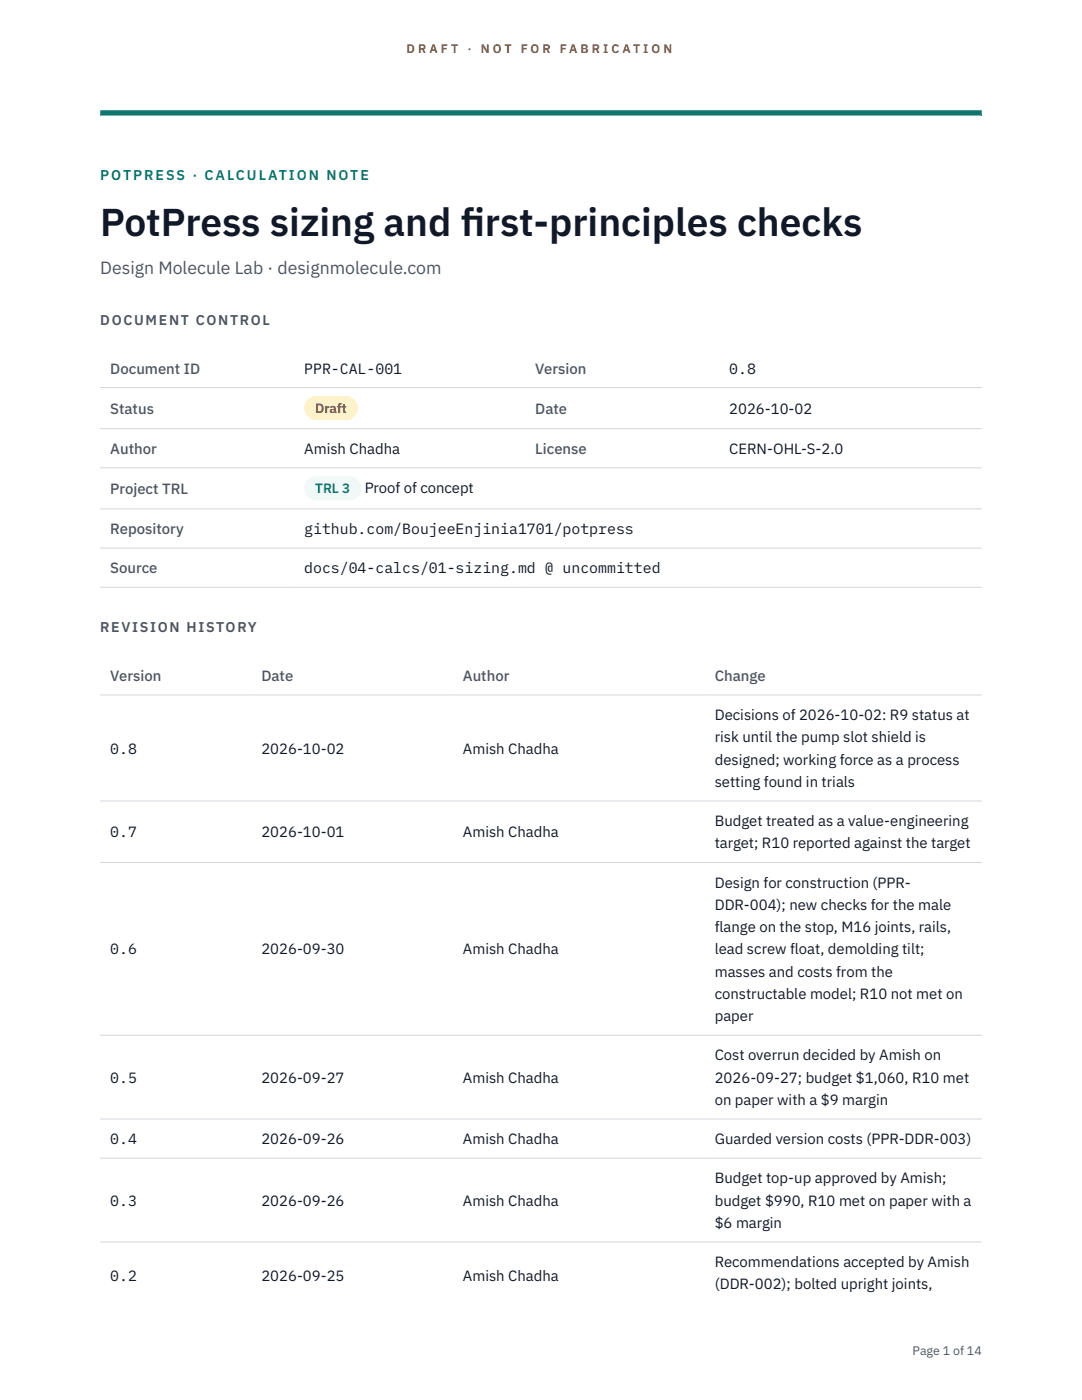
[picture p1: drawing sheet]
<svg xmlns="http://www.w3.org/2000/svg" width="216mm" height="279mm" viewBox="0 0 216 279" stroke-linecap="round" stroke-linejoin="round" font-family="sans-serif">
<defs><g id="words">
<g font-size="7.8" fill="#111827">
<text x="20" y="47.1">PotPress sizing and f</text>
<text x="91.9" y="47.1">irst-principles checks</text>
</g>
<text font-size="3.5" fill="#4b5563" x="20" y="54.6">Design Molecule Lab · designmolecule.com</text>
<g font-size="3" fill="#4b5563">
<text x="22" y="74.5">Document ID</text>
<text x="106.8" y="74.5">Version</text>
<text x="22" y="82.6">Status</text>
<text x="106.8" y="82.6">Date</text>
<text x="22" y="90.6">Author</text>
<text x="106.8" y="90.6">License</text>
<text x="22" y="98.6">Project TRL</text>
<text x="22" y="106.6">Repository</text>
<text x="22" y="114.4">Source</text>
<text x="22" y="135.9">Version</text>
<text x="52.2" y="135.9">Date</text>
<text x="92.4" y="135.9">Author</text>
<text x="142.6" y="135.9">Change</text>
</g>
<g font-size="3" fill="#111827">
<text x="60.7" y="74.5">PPR-CAL-001</text>
<text x="145.5" y="74.5">0.8</text>
<text x="145.5" y="82.6">2026-10-02</text>
<text x="60.7" y="90.6">Amish Chadha</text>
<text x="145.5" y="90.6">CERN-OHL-S-2.0</text>
<text x="72.8" y="98.5">Proof of concept</text>
<text x="60.7" y="106.6">github.com/BoujeeEnjinia1701/potpress</text>
<text x="60.7" y="114.4">docs/04-calcs/01-sizing.md @ uncommitted</text>
<text x="142.6" y="143.7">Decisions of 2026-10-02: R9 status at</text>
<text x="142.6" y="148.2">risk until the pump slot shield is</text>
<text x="22" y="150.4">0.8</text>
<text x="52.2" y="150.4">2026-10-02</text>
<text x="92.4" y="150.4">Amish Chadha</text>
<text x="142.6" y="152.6">designed; working force as a process</text>
<text x="142.6" y="157.1">setting found in trials</text>
<text x="22" y="167.1">0.7</text>
<text x="52.2" y="167.1">2026-10-01</text>
<text x="92.4" y="167.1">Amish Chadha</text>
<text x="142.6" y="164.9">Budget treated as a value-engineering</text>
<text x="142.6" y="169.3">target; R10 reported against the target</text>
<text x="142.6" y="177.1">Design for construction (PPR-</text>
<text x="142.6" y="181.6">DDR-004); new checks for the male</text>
<text x="22" y="190.5">0.6</text>
<text x="52.2" y="190.5">2026-09-30</text>
<text x="92.4" y="190.5">Amish Chadha</text>
<text x="142.6" y="186">flange on the stop, M16 joints, rails,</text>
<text x="142.6" y="190.5">lead screw float, demolding tilt;</text>
<text x="142.6" y="194.9">masses and costs from the</text>
<text x="142.6" y="199.4">constructable model; R10 not met on</text>
<text x="142.6" y="203.8">paper</text>
<text x="142.6" y="211.6">Cost overrun decided by Amish on</text>
<text x="22" y="216.1">0.5</text>
<text x="52.2" y="216.1">2026-09-27</text>
<text x="92.4" y="216.1">Amish Chadha</text>
<text x="142.6" y="216.1">2026-09-27; budget $1,060, R10 met</text>
<text x="142.6" y="220.5">on paper with a $9 margin</text>
<text x="22" y="228.3">0.4</text>
<text x="52.2" y="228.3">2026-09-26</text>
<text x="92.4" y="228.3">Amish Chadha</text>
<text x="142.6" y="228.3">Guarded version costs (PPR-DDR-003)</text>
<text x="142.6" y="236.2">Budget top-up approved by Amish;</text>
<text x="22" y="240.6">0.3</text>
<text x="52.2" y="240.6">2026-09-26</text>
<text x="92.4" y="240.6">Amish Chadha</text>
<text x="142.6" y="240.6">budget $990, R10 met on paper with a</text>
<text x="142.6" y="245.1">$6 margin</text>
<text x="22" y="255.6">0.2</text>
<text x="52.2" y="255.6">2026-09-25</text>
<text x="92.4" y="255.6">Amish Chadha</text>
<text x="142.6" y="252.9">Recommendations accepted by Amish</text>
<text x="142.6" y="257.3">(DDR-002); bolted upright joints,</text>
</g>
<text font-size="2.8" fill="#0f766e" x="20" y="36">POTPRESS · CALCULATION NOTE</text>
<g font-size="2.8" fill="#4b5563">
<text x="20" y="64.8">DOCUMENT CONTROL</text>
<text x="20" y="126.2">REVISION HISTORY</text>
</g>
<text font-size="2.7" fill="#92400e" x="62.9" y="82.5">Draft</text>
<text font-size="2.7" fill="#0f766e" x="62.9" y="98.5">TRL 3</text>
<g font-size="2.5" fill="#b45309">
<text x="81.1" y="10.5">D R A F T</text>
<text x="93.3" y="10.5">·</text>
<text x="95.9" y="10.5">N O T</text>
<text x="103.9" y="10.5">F O R</text>
<text x="111.7" y="10.5">F A B R I C A T I O N</text>
</g>
<text font-size="2.5" fill="#4b5563" x="182.1" y="270.3">Page 1 of 14</text>
</g></defs>
<path d="M20 23.1h175.9zM20 22h175.9v1.1h-175.9z" fill-rule="evenodd" fill="#0f766e"/>
<g fill="none" stroke="#d1d5db" stroke-width=".2">
<path d="M20 77.3h175.9M20 85.5h175.9M20 93.4h175.9M20 101.6h175.9M20 109.4h175.9M20 117.2h175.9M20 138.7h175.9M20 159.9h175.9M20 172.1h175.9M20 206.6h175.9M20 223.3h175.9M20 231.1h175.9"/>
<path d="M20 247.9h175.9"/>
</g>
<path d="M60.7 79h10.7v4.9h-10.7z" fill="#fef3c7"/>
<path d="M60.7 95.1h11.4v4.8h-11.4z" fill="#f0fdfa"/>
<use href="#words"/>
</svg>
